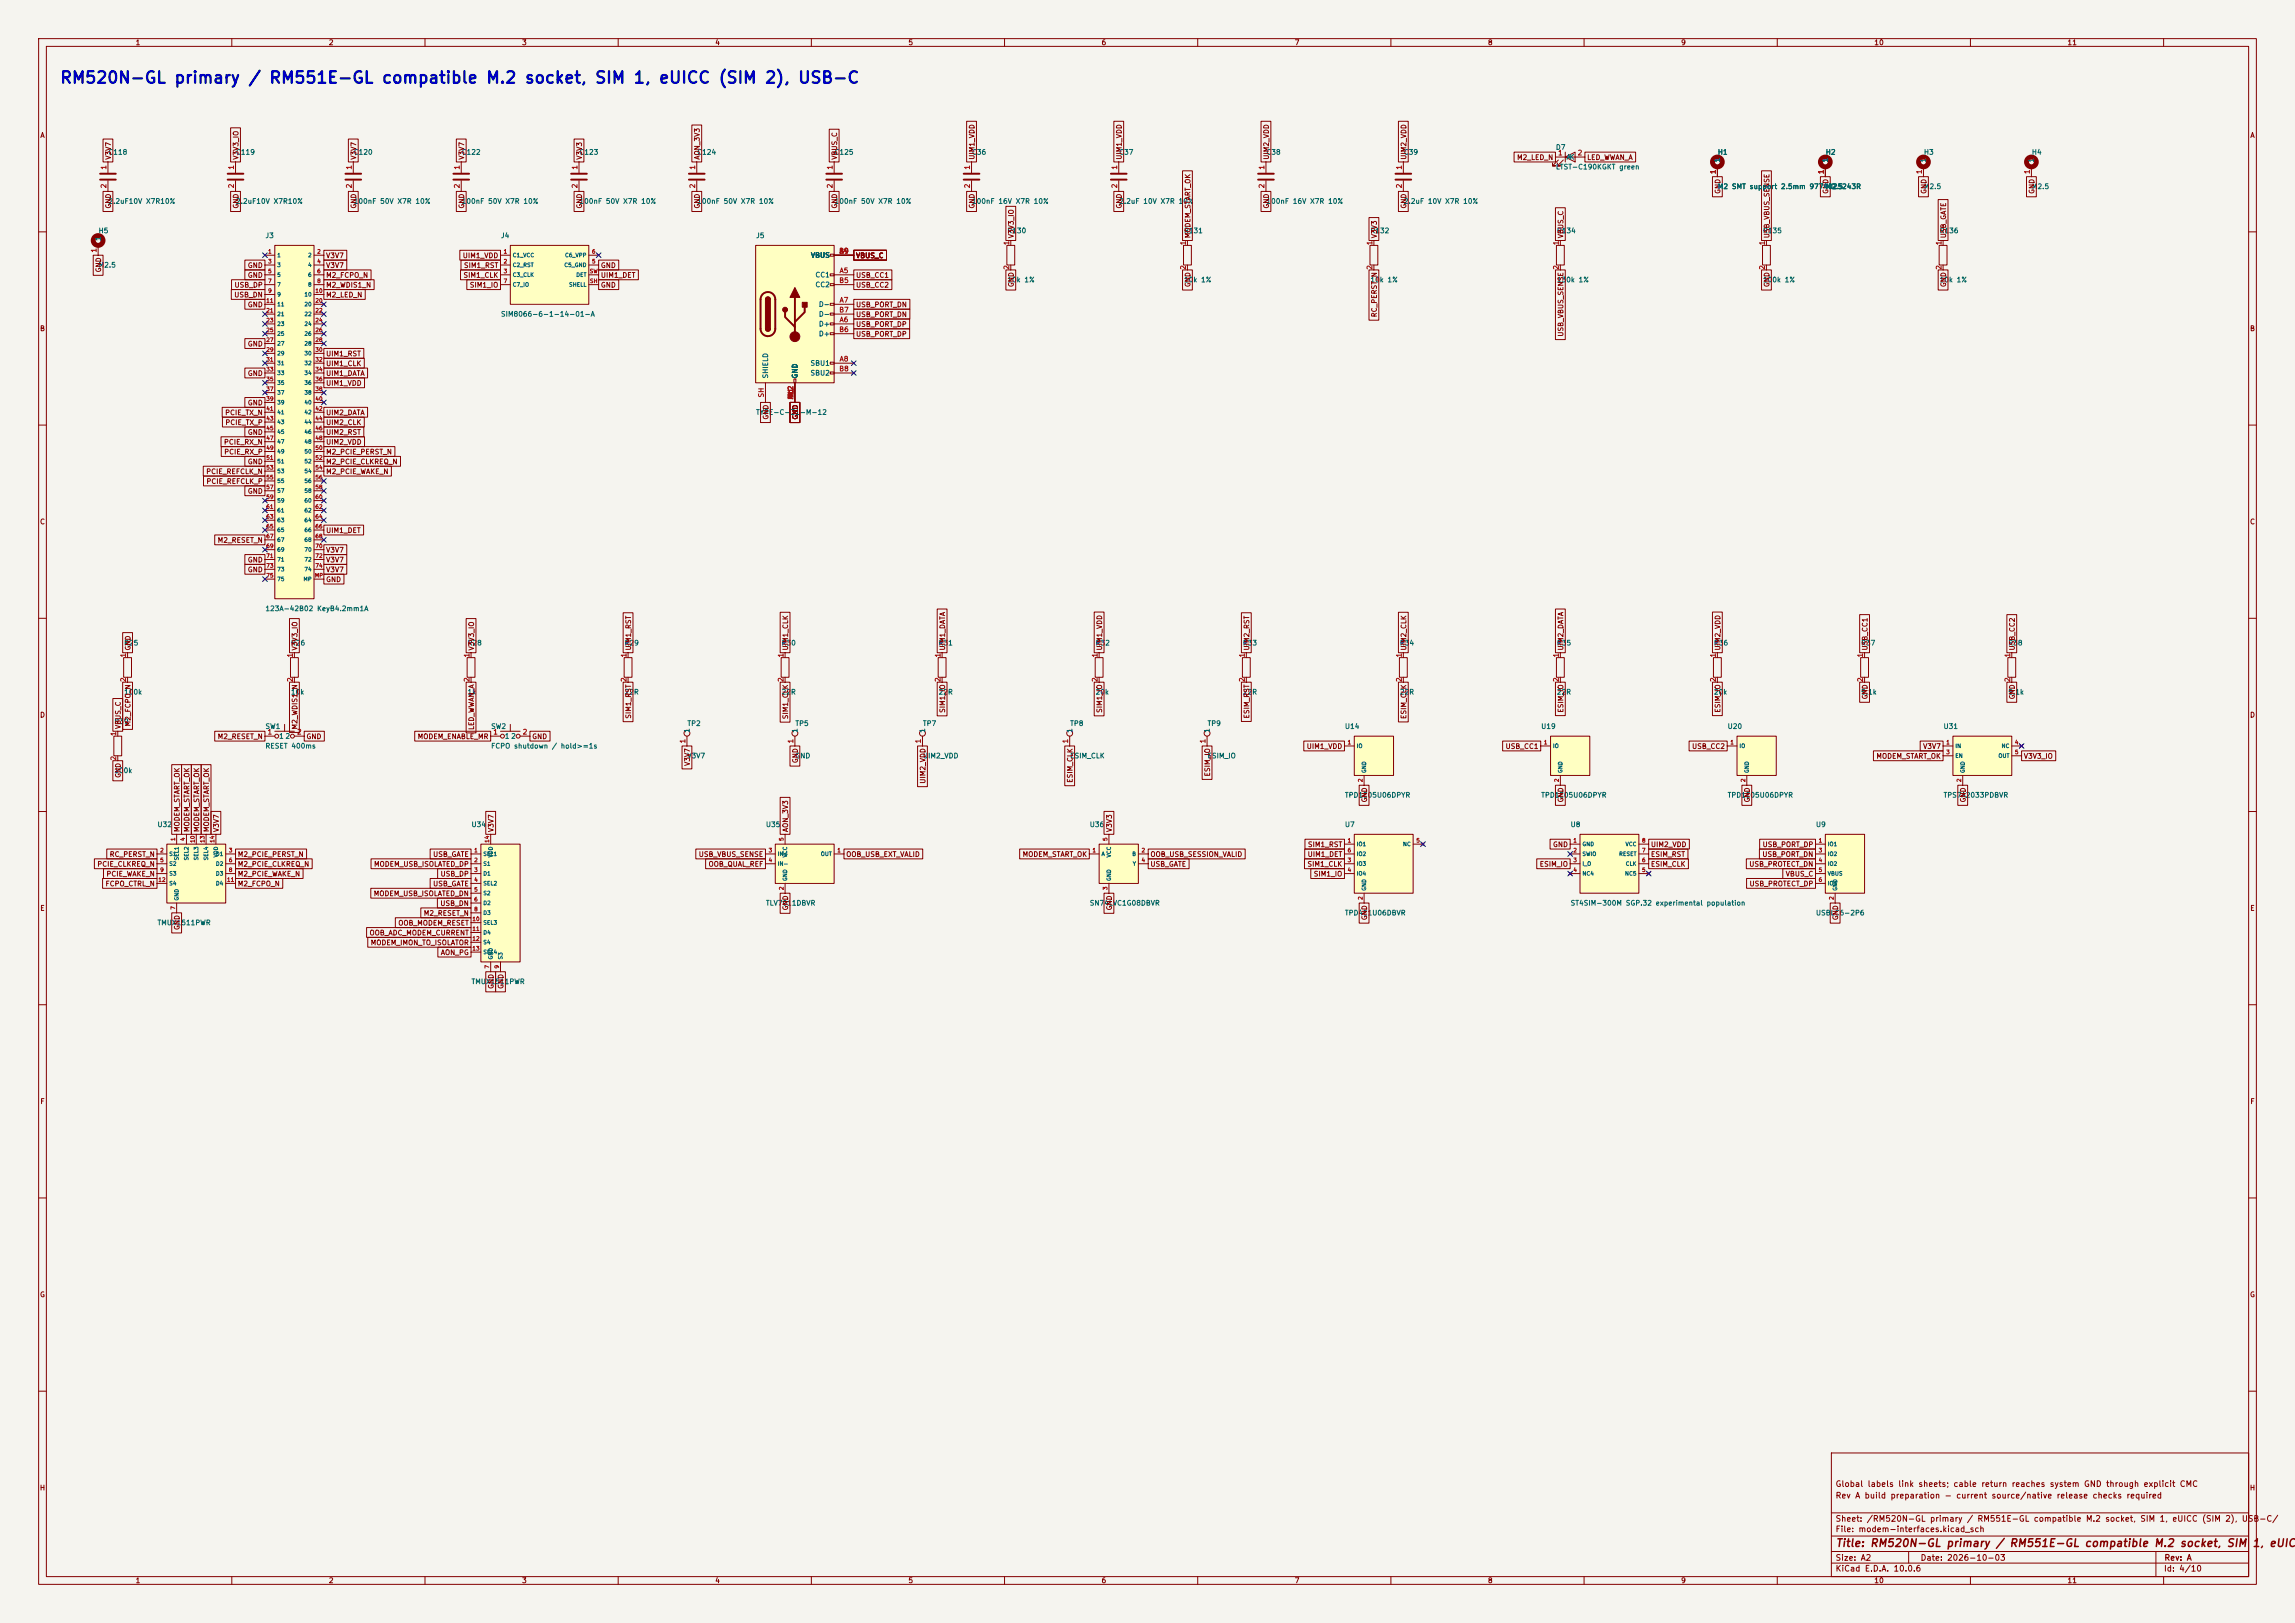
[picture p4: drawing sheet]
<svg xmlns="http://www.w3.org/2000/svg" width="594mm" height="420mm" viewBox="0 0 594 420" stroke-linecap="round" stroke-linejoin="round" font-family="sans-serif">
<defs><g id="words">
<text font-size="3" fill="#0000c2" x="15.3" y="22.3">RM520N-GL primary / RM551E-GL compatible M.2 socket, SIM 1, eUICC (SIM 2), USB-C</text>
<g font-size="2" fill="#840000">
<text x="475" y="400.8">Title: RM520N-GL primary / RM551E-GL compatible M.2 socket, SIM</text>
<text x="582.8" y="400.8">1, eUICC</text>
</g>
<g font-size="1.5" fill="#840000">
<text x="475" y="388.1">Rev A build preparation - current source/native release checks required</text>
<text x="475" y="385.1">Global labels link sheets; cable return reaches system GND through explicit CMC</text>
<text x="475" y="394.1">Sheet: /RM520N-GL primary / RM551E-GL compatible M.2 socket, SIM 1, eUICC (SIM 2), USB-C/</text>
<text x="475" y="396.8">File: modem-interfaces.kicad_sch</text>
<text x="475" y="407">KiCad E.D.A. 10.0.6</text>
<text x="475" y="404.2">Size: A2</text>
<text x="497" y="404.2">Date: 2026-10-03</text>
<text x="560" y="407">Id: 4/10</text>
<text x="560.1" y="404.2">Rev: A</text>
</g>
<g font-size="1.3" fill="#840000">
<text x="35" y="12">1</text>
<text x="85" y="12">2</text>
<text x="135" y="12">3</text>
<text x="185" y="12">4</text>
<text x="235" y="12">5</text>
<text x="285" y="12">6</text>
<text x="335" y="12">7</text>
<text x="385" y="12">8</text>
<text x="435" y="12">9</text>
<text x="485" y="12">10</text>
<text x="535" y="12">11</text>
<text x="10.3" y="36">A</text>
<text x="582.3" y="36">A</text>
<text x="29" y="41.5" transform="rotate(-90 29 41.5)">V3V7</text>
<text x="62" y="41.5" transform="rotate(-90 62 41.5)">V3V3_IO</text>
<text x="92.5" y="41.5" transform="rotate(-90 92.5 41.5)">V3V7</text>
<text x="120.4" y="41.5" transform="rotate(-90 120.4 41.5)">V3V7</text>
<text x="150.9" y="41.5" transform="rotate(-90 150.9 41.5)">V3V3</text>
<text x="181.4" y="41.5" transform="rotate(-90 181.4 41.5)">AON_3V3</text>
<text x="217" y="41.5" transform="rotate(-90 217 41.5)">VBUS_C</text>
<text x="252.5" y="41.5" transform="rotate(-90 252.5 41.5)">UIM1_VDD</text>
<text x="290.6" y="41.5" transform="rotate(-90 290.6 41.5)">UIM1_VDD</text>
<text x="328.7" y="41.5" transform="rotate(-90 328.7 41.5)">UIM2_VDD</text>
<text x="364.3" y="41.5" transform="rotate(-90 364.3 41.5)">UIM2_VDD</text>
<text x="392.5" y="41.7">M2_LED_N</text>
<text x="410.7" y="41.7">LED_WWAN_A</text>
<text x="445.6" y="50.3" transform="rotate(-90 445.6 50.3)">GND</text>
<text x="473.5" y="50.3" transform="rotate(-90 473.5 50.3)">GND</text>
<text x="498.9" y="50.3" transform="rotate(-90 498.9 50.3)">GND</text>
<text x="526.8" y="50.3" transform="rotate(-90 526.8 50.3)">GND</text>
<text x="29" y="54.1" transform="rotate(-90 29 54.1)">GND</text>
<text x="62" y="54.1" transform="rotate(-90 62 54.1)">GND</text>
<text x="92.5" y="54.1" transform="rotate(-90 92.5 54.1)">GND</text>
<text x="120.4" y="54.1" transform="rotate(-90 120.4 54.1)">GND</text>
<text x="150.9" y="54.1" transform="rotate(-90 150.9 54.1)">GND</text>
<text x="181.4" y="54.1" transform="rotate(-90 181.4 54.1)">GND</text>
<text x="217" y="54.1" transform="rotate(-90 217 54.1)">GND</text>
<text x="252.5" y="54.1" transform="rotate(-90 252.5 54.1)">GND</text>
<text x="290.6" y="54.1" transform="rotate(-90 290.6 54.1)">GND</text>
<text x="328.7" y="54.1" transform="rotate(-90 328.7 54.1)">GND</text>
<text x="364.3" y="54.1" transform="rotate(-90 364.3 54.1)">GND</text>
<text x="262.7" y="61.8" transform="rotate(-90 262.7 61.8)">V3V3_IO</text>
<text x="308.4" y="61.8" transform="rotate(-90 308.4 61.8)">MODEM_START_OK</text>
<text x="356.7" y="61.8" transform="rotate(-90 356.7 61.8)">V3V3</text>
<text x="404.9" y="61.8" transform="rotate(-90 404.9 61.8)">VBUS_C</text>
<text x="458.3" y="61.8" transform="rotate(-90 458.3 61.8)">USB_VBUS_SENSE</text>
<text x="504" y="61.8" transform="rotate(-90 504 61.8)">USB_GATE</text>
<text x="26.5" y="70.6" transform="rotate(-90 26.5 70.6)">GND</text>
<text x="64" y="69.6">GND</text>
<text x="84.3" y="67.1">V3V7</text>
<text x="84.3" y="69.6">V3V7</text>
<text x="119.6" y="67.1">UIM1_VDD</text>
<text x="119.9" y="69.6">SIM1_RST</text>
<text x="155.4" y="69.6">GND</text>
<text x="221.4" y="67.1">VBUS_C</text>
<text x="60.5" y="77.3">USB_DN</text>
<text x="60.6" y="74.7">USB_DP</text>
<text x="64" y="72.2">GND</text>
<text x="84.3" y="72.2">M2_FCPO_N</text>
<text x="84.3" y="74.7">M2_WDIS1_N</text>
<text x="84.3" y="77.3">M2_LED_N</text>
<text x="119.8" y="72.2">SIM1_CLK</text>
<text x="121.5" y="74.7">SIM1_IO</text>
<text x="155.4" y="72.2">UIM1_DET</text>
<text x="155.4" y="74.7">GND</text>
<text x="221.4" y="72.2">USB_CC1</text>
<text x="221.4" y="74.7">USB_CC2</text>
<text x="262.7" y="74.4" transform="rotate(-90 262.7 74.4)">GND</text>
<text x="308.4" y="74.4" transform="rotate(-90 308.4 74.4)">GND</text>
<text x="458.3" y="74.4" transform="rotate(-90 458.3 74.4)">GND</text>
<text x="504" y="74.4" transform="rotate(-90 504 74.4)">GND</text>
<text x="64" y="79.8">GND</text>
<text x="221.4" y="82.3">USB_PORT_DN</text>
<text x="221.4" y="79.8">USB_PORT_DN</text>
<text x="356.7" y="82.2" transform="rotate(-90 356.7 82.2)">RC_PERST_N</text>
<text x="10.2" y="86">B</text>
<text x="64" y="90">GND</text>
<text x="221.4" y="87.4">USB_PORT_DP</text>
<text x="221.4" y="84.9">USB_PORT_DP</text>
<text x="404.9" y="87.2" transform="rotate(-90 404.9 87.2)">USB_VBUS_SENSE</text>
<text x="582.2" y="86">B</text>
<text x="84.3" y="95">UIM1_CLK</text>
<text x="84.3" y="92.5">UIM1_RST</text>
<text x="64" y="97.6">GND</text>
<text x="84.3" y="100.1">UIM1_VDD</text>
<text x="84.3" y="97.6">UIM1_DATA</text>
<text x="58.1" y="107.7">PCIE_TX_N</text>
<text x="64" y="105.2">GND</text>
<text x="84.3" y="107.7">UIM2_DATA</text>
<text x="58.2" y="110.3">PCIE_TX_P</text>
<text x="64" y="112.8">GND</text>
<text x="84.3" y="112.8">UIM2_RST</text>
<text x="84.3" y="110.3">UIM2_CLK</text>
<text x="199.2" y="108.7" transform="rotate(-90 199.2 108.7)">GND</text>
<text x="206.8" y="108.7" transform="rotate(-90 206.8 108.7)">GND</text>
<text x="57.8" y="115.4">PCIE_RX_N</text>
<text x="57.9" y="117.9">PCIE_RX_P</text>
<text x="84.3" y="115.4">UIM2_VDD</text>
<text x="84.3" y="117.9">M2_PCIE_PERST_N</text>
<text x="53.2" y="123">PCIE_REFCLK_N</text>
<text x="53.3" y="125.5">PCIE_REFCLK_P</text>
<text x="64" y="120.4">GND</text>
<text x="84.3" y="120.4">M2_PCIE_CLKREQ_N</text>
<text x="84.3" y="123">M2_PCIE_WAKE_N</text>
<text x="64" y="128.1">GND</text>
<text x="10.2" y="136">C</text>
<text x="582.2" y="136">C</text>
<text x="56.2" y="140.8">M2_RESET_N</text>
<text x="84.3" y="143.3">V3V7</text>
<text x="84.3" y="138.2">UIM1_DET</text>
<text x="64" y="145.8">GND</text>
<text x="64" y="148.4">GND</text>
<text x="84.3" y="145.8">V3V7</text>
<text x="84.3" y="148.4">V3V7</text>
<text x="84.3" y="150.9">GND</text>
<text x="34.1" y="168.5" transform="rotate(-90 34.1 168.5)">GND</text>
<text x="77.3" y="168.5" transform="rotate(-90 77.3 168.5)">V3V3_IO</text>
<text x="123" y="168.5" transform="rotate(-90 123 168.5)">V3V3_IO</text>
<text x="163.6" y="168.5" transform="rotate(-90 163.6 168.5)">UIM1_RST</text>
<text x="204.3" y="168.5" transform="rotate(-90 204.3 168.5)">UIM1_CLK</text>
<text x="244.9" y="168.5" transform="rotate(-90 244.9 168.5)">UIM1_DATA</text>
<text x="285.5" y="168.5" transform="rotate(-90 285.5 168.5)">UIM1_VDD</text>
<text x="323.6" y="168.5" transform="rotate(-90 323.6 168.5)">UIM2_RST</text>
<text x="364.3" y="168.5" transform="rotate(-90 364.3 168.5)">UIM2_CLK</text>
<text x="404.9" y="168.5" transform="rotate(-90 404.9 168.5)">UIM2_DATA</text>
<text x="445.6" y="168.5" transform="rotate(-90 445.6 168.5)">UIM2_VDD</text>
<text x="483.7" y="168.5" transform="rotate(-90 483.7 168.5)">USB_CC1</text>
<text x="521.8" y="168.5" transform="rotate(-90 521.8 168.5)">USB_CC2</text>
<text x="10.2" y="186">D</text>
<text x="244.9" y="184.6" transform="rotate(-90 244.9 184.6)">SIM1_IO</text>
<text x="285.5" y="184.6" transform="rotate(-90 285.5 184.6)">SIM1_IO</text>
<text x="404.9" y="184.6" transform="rotate(-90 404.9 184.6)">ESIM_IO</text>
<text x="445.6" y="184.6" transform="rotate(-90 445.6 184.6)">ESIM_IO</text>
<text x="483.7" y="181.1" transform="rotate(-90 483.7 181.1)">GND</text>
<text x="521.8" y="181.1" transform="rotate(-90 521.8 181.1)">GND</text>
<text x="582.2" y="186">D</text>
<text x="31.5" y="188.8" transform="rotate(-90 31.5 188.8)">VBUS_C</text>
<text x="34.1" y="188.1" transform="rotate(-90 34.1 188.1)">M2_FCPO_N</text>
<text x="56.2" y="191.6">M2_RESET_N</text>
<text x="77.3" y="188.9" transform="rotate(-90 77.3 188.9)">M2_WDIS1_N</text>
<text x="79.2" y="191.6">GND</text>
<text x="108" y="191.6">MODEM_ENABLE_MR</text>
<text x="123" y="189" transform="rotate(-90 123 189)">LED_WWAN_A</text>
<text x="137.6" y="191.6">GND</text>
<text x="163.6" y="186.1" transform="rotate(-90 163.6 186.1)">SIM1_RST</text>
<text x="204.3" y="186.2" transform="rotate(-90 204.3 186.2)">SIM1_CLK</text>
<text x="323.6" y="186.1" transform="rotate(-90 323.6 186.1)">ESIM_RST</text>
<text x="364.3" y="186.2" transform="rotate(-90 364.3 186.2)">ESIM_CLK</text>
<text x="206.8" y="197.6" transform="rotate(-90 206.8 197.6)">GND</text>
<text x="338.1" y="194.1">UIM1_VDD</text>
<text x="389.5" y="194.1">USB_CC1</text>
<text x="437.8" y="194.1">USB_CC2</text>
<text x="485.5" y="196.6">MODEM_START_OK</text>
<text x="497.6" y="194.1">V3V7</text>
<text x="523.7" y="196.6">V3V3_IO</text>
<text x="31.5" y="201.4" transform="rotate(-90 31.5 201.4)">GND</text>
<text x="178.9" y="198.3" transform="rotate(-90 178.9 198.3)">V3V7</text>
<text x="239.8" y="202.9" transform="rotate(-90 239.8 202.9)">UIM2_VDD</text>
<text x="277.9" y="202.7" transform="rotate(-90 277.9 202.7)">ESIM_CLK</text>
<text x="313.5" y="201.1" transform="rotate(-90 313.5 201.1)">ESIM_IO</text>
<text x="354.1" y="207.8" transform="rotate(-90 354.1 207.8)">GND</text>
<text x="404.9" y="207.8" transform="rotate(-90 404.9 207.8)">GND</text>
<text x="453.2" y="207.8" transform="rotate(-90 453.2 207.8)">GND</text>
<text x="509.1" y="207.8" transform="rotate(-90 509.1 207.8)">GND</text>
<text x="46.8" y="215.5" transform="rotate(-90 46.8 215.5)">MODEM_START_OK</text>
<text x="49.3" y="215.5" transform="rotate(-90 49.3 215.5)">MODEM_START_OK</text>
<text x="51.9" y="215.5" transform="rotate(-90 51.9 215.5)">MODEM_START_OK</text>
<text x="54.4" y="215.5" transform="rotate(-90 54.4 215.5)">MODEM_START_OK</text>
<text x="56.9" y="215.5" transform="rotate(-90 56.9 215.5)">V3V7</text>
<text x="128.1" y="215.5" transform="rotate(-90 128.1 215.5)">V3V7</text>
<text x="204.3" y="215.5" transform="rotate(-90 204.3 215.5)">AON_3V3</text>
<text x="288.1" y="215.5" transform="rotate(-90 288.1 215.5)">V3V3</text>
<text x="338.4" y="219.5">SIM1_RST</text>
<text x="401.8" y="219.5">GND</text>
<text x="427.2" y="219.5">UIM2_VDD</text>
<text x="456.1" y="219.5">USB_PORT_DP</text>
<text x="25.1" y="224.6">PCIE_CLKREQ_N</text>
<text x="27.4" y="227.1">PCIE_WAKE_N</text>
<text x="28.3" y="222">RC_PERST_N</text>
<text x="61.4" y="227.1">M2_PCIE_WAKE_N</text>
<text x="61.4" y="224.6">M2_PCIE_CLKREQ_N</text>
<text x="61.4" y="222">M2_PCIE_PERST_N</text>
<text x="96.7" y="224.6">MODEM_USB_ISOLATED_DP</text>
<text x="112" y="222">USB_GATE</text>
<text x="113.9" y="227.1">USB_DP</text>
<text x="180.7" y="222">USB_VBUS_SENSE</text>
<text x="183.3" y="224.6">OOB_QUAL_REF</text>
<text x="218.9" y="222">OOB_USB_EXT_VALID</text>
<text x="264.5" y="222">MODEM_START_OK</text>
<text x="297.6" y="224.6">USB_GATE</text>
<text x="297.6" y="222">OOB_USB_SESSION_VALID</text>
<text x="338.3" y="224.6">SIM1_CLK</text>
<text x="338.3" y="222">UIM1_DET</text>
<text x="339.9" y="227.1">SIM1_IO</text>
<text x="398.4" y="224.6">ESIM_IO</text>
<text x="427.2" y="222">ESIM_RST</text>
<text x="427.2" y="224.6">ESIM_CLK</text>
<text x="452.6" y="224.6">USB_PROTECT_DN</text>
<text x="456" y="222">USB_PORT_DN</text>
<text x="462.1" y="227.1">VBUS_C</text>
<text x="27.2" y="229.7">FCPO_CTRL_N</text>
<text x="61.4" y="229.7">M2_FCPO_N</text>
<text x="96.6" y="232.2">MODEM_USB_ISOLATED_DN</text>
<text x="112" y="229.7">USB_GATE</text>
<text x="452.7" y="229.7">USB_PROTECT_DP</text>
<text x="10.3" y="236">E</text>
<text x="103" y="239.8">OOB_MODEM_RESET</text>
<text x="109.5" y="237.3">M2_RESET_N</text>
<text x="113.8" y="234.7">USB_DN</text>
<text x="204.3" y="235.7" transform="rotate(-90 204.3 235.7)">GND</text>
<text x="288.1" y="235.7" transform="rotate(-90 288.1 235.7)">GND</text>
<text x="354.1" y="238.3" transform="rotate(-90 354.1 238.3)">GND</text>
<text x="476" y="238.3" transform="rotate(-90 476 238.3)">GND</text>
<text x="582.3" y="236">E</text>
<text x="46.8" y="240.8" transform="rotate(-90 46.8 240.8)">GND</text>
<text x="95.5" y="242.4">OOB_ADC_MODEM_CURRENT</text>
<text x="95.8" y="244.9">MODEM_IMON_TO_ISOLATOR</text>
<text x="114" y="247.4">AON_PG</text>
<text x="128.1" y="256" transform="rotate(-90 128.1 256)">GND</text>
<text x="130.6" y="256" transform="rotate(-90 130.6 256)">GND</text>
<text x="10.3" y="286">F</text>
<text x="582.3" y="286">F</text>
<text x="10.2" y="336">G</text>
<text x="582.2" y="336">G</text>
<text x="10.2" y="386">H</text>
<text x="582.2" y="386">H</text>
<text x="35" y="410">1</text>
<text x="85" y="410">2</text>
<text x="135" y="410">3</text>
<text x="185" y="410">4</text>
<text x="235" y="410">5</text>
<text x="285" y="410">6</text>
<text x="335" y="410">7</text>
<text x="385" y="410">8</text>
<text x="435" y="410">9</text>
<text x="485" y="410">10</text>
<text x="535" y="410">11</text>
</g>
<g font-size="1.3" fill="#006464">
<text x="27.9" y="40.3">C118</text>
<text x="60.9" y="40.3">C119</text>
<text x="91.4" y="40.3">C120</text>
<text x="119.4" y="40.3">C122</text>
<text x="149.8" y="40.3">C123</text>
<text x="180.3" y="40.3">C124</text>
<text x="215.9" y="40.3">C125</text>
<text x="251.4" y="40.3">C36</text>
<text x="289.5" y="40.3">C37</text>
<text x="327.6" y="40.3">C38</text>
<text x="363.2" y="40.3">C39</text>
<text x="402.6" y="39.1">D7</text>
<text x="405.3" y="41.6">AK</text>
<text x="444.5" y="40.3">H1</text>
<text x="472.4" y="40.3">H2</text>
<text x="497.8" y="40.3">H3</text>
<text x="525.8" y="40.3">H4</text>
<text x="402.6" y="44.1">LTST-C190KGKT green</text>
<text x="445.5" y="42.2" transform="rotate(-90 445.5 42.2)">1</text>
<text x="473.4" y="42.2" transform="rotate(-90 473.4 42.2)">1</text>
<text x="498.8" y="42.2" transform="rotate(-90 498.8 42.2)">1</text>
<text x="526.7" y="42.2" transform="rotate(-90 526.7 42.2)">1</text>
<text x="27.9" y="53">2.2uF10V X7R10%</text>
<text x="60.9" y="53">2.2uF10V X7R10%</text>
<text x="91.4" y="53">100nF 50V X7R 10%</text>
<text x="119.4" y="53">100nF 50V X7R 10%</text>
<text x="149.8" y="53">100nF 50V X7R 10%</text>
<text x="180.3" y="53">100nF 50V X7R 10%</text>
<text x="215.9" y="53">100nF 50V X7R 10%</text>
<text x="251.4" y="53">100nF 16V X7R 10%</text>
<text x="289.5" y="53">2.2uF 10V X7R 10%</text>
<text x="327.6" y="53">100nF 16V X7R 10%</text>
<text x="363.2" y="53">2.2uF 10V X7R 10%</text>
<text x="444.5" y="49.2">M2 SMT support 2.5mm 9774025243R</text>
<text x="472.4" y="49.2">M2.5</text>
<text x="497.8" y="49.2">M2.5</text>
<text x="525.8" y="49.2">M2.5</text>
<text x="25.4" y="60.7">H5</text>
<text x="26.4" y="62.5" transform="rotate(-90 26.4 62.5)">1</text>
<text x="68.6" y="61.9">J3</text>
<text x="129.5" y="61.9">J4</text>
<text x="195.6" y="61.9">J5</text>
<text x="260.6" y="60.7">R130</text>
<text x="306.3" y="60.7">R131</text>
<text x="354.6" y="60.7">R132</text>
<text x="402.8" y="60.7">R134</text>
<text x="456.2" y="60.7">R135</text>
<text x="501.9" y="60.7">R136</text>
<text x="25.4" y="69.5">M2.5</text>
<text x="209.8" y="67">VBUS</text>
<text x="210.9" y="72.1">CC1</text>
<text x="210.9" y="74.6">CC2</text>
<text x="260.6" y="73.4">10k 1%</text>
<text x="306.3" y="73.4">10k 1%</text>
<text x="354.6" y="73.4">10k 1%</text>
<text x="402.8" y="73.4">130k 1%</text>
<text x="456.2" y="73.4">100k 1%</text>
<text x="501.9" y="73.4">10k 1%</text>
<text x="129.5" y="82.2">SIM8066-6-1-14-01-A</text>
<text x="211.8" y="79.7">D-</text>
<text x="211.8" y="82.2">D-</text>
<text x="211.8" y="84.8">D+</text>
<text x="211.8" y="87.3">D+</text>
<text x="209.6" y="94.9">SBU1</text>
<text x="199.1" y="98.1" transform="rotate(-90 199.1 98.1)">SHIELD</text>
<text x="206.7" y="98.1" transform="rotate(-90 206.7 98.1)">GND</text>
<text x="209.6" y="97.5">SBU2</text>
<text x="195.6" y="107.6">TYPE-C-31-M-12</text>
<text x="68.6" y="158.4">123A-42B02 KeyB4.2mm1A</text>
<text x="32" y="167.3">R25</text>
<text x="75.2" y="167.3">R26</text>
<text x="120.9" y="167.3">R28</text>
<text x="161.5" y="167.3">R29</text>
<text x="202.2" y="167.3">R30</text>
<text x="242.8" y="167.3">R31</text>
<text x="283.4" y="167.3">R32</text>
<text x="321.5" y="167.3">R33</text>
<text x="362.2" y="167.3">R34</text>
<text x="402.8" y="167.3">R35</text>
<text x="443.5" y="167.3">R36</text>
<text x="481.6" y="167.3">R37</text>
<text x="519.7" y="167.3">R38</text>
<text x="32" y="180">100k</text>
<text x="75.2" y="180">10k</text>
<text x="120.9" y="180">1k</text>
<text x="161.5" y="180">22R</text>
<text x="202.2" y="180">22R</text>
<text x="242.8" y="180">22R</text>
<text x="283.4" y="180">20k</text>
<text x="321.5" y="180">22R</text>
<text x="362.2" y="180">22R</text>
<text x="402.8" y="180">22R</text>
<text x="443.5" y="180">20k</text>
<text x="481.6" y="180">5.1k</text>
<text x="519.7" y="180">5.1k</text>
<text x="29.4" y="187.7">R39</text>
<text x="68.6" y="188.9">SW1</text>
<text x="72.1" y="191.5">1</text>
<text x="73.7" y="191.5">2</text>
<text x="127" y="188.9">SW2</text>
<text x="130.5" y="191.5">1</text>
<text x="132.2" y="191.5">2</text>
<text x="177.8" y="188.2">TP2</text>
<text x="178.8" y="189.8" transform="rotate(-90 178.8 189.8)">1</text>
<text x="205.7" y="188.2">TP5</text>
<text x="206.7" y="189.8" transform="rotate(-90 206.7 189.8)">1</text>
<text x="238.7" y="188.2">TP7</text>
<text x="239.7" y="189.8" transform="rotate(-90 239.7 189.8)">1</text>
<text x="276.8" y="188.2">TP8</text>
<text x="277.8" y="189.8" transform="rotate(-90 277.8 189.8)">1</text>
<text x="312.4" y="188.2">TP9</text>
<text x="313.4" y="189.8" transform="rotate(-90 313.4 189.8)">1</text>
<text x="348" y="188.9">U14</text>
<text x="398.8" y="188.9">U19</text>
<text x="447" y="188.9">U20</text>
<text x="502.9" y="188.9">U31</text>
<text x="68.6" y="194">RESET 400ms</text>
<text x="127" y="194">FCPO shutdown / hold&gt;=1s</text>
<text x="177.8" y="196.5">V3V7</text>
<text x="205.7" y="196.5">GND</text>
<text x="238.7" y="196.5">UIM2_VDD</text>
<text x="276.8" y="196.5">ESIM_CLK</text>
<text x="312.4" y="196.5">ESIM_IO</text>
<text x="29.4" y="200.4">100k</text>
<text x="348" y="206.7">TPD1E05U06DPYR</text>
<text x="398.8" y="206.7">TPD1E05U06DPYR</text>
<text x="447" y="206.7">TPD1E05U06DPYR</text>
<text x="502.9" y="206.7">TPS7A2033PDBVR</text>
<text x="40.6" y="214.3">U32</text>
<text x="121.9" y="214.3">U34</text>
<text x="198.1" y="214.3">U35</text>
<text x="281.9" y="214.3">U36</text>
<text x="348" y="214.3">U7</text>
<text x="406.4" y="214.3">U8</text>
<text x="469.9" y="214.3">U9</text>
<text x="40.6" y="239.7">TMUX1511PWR</text>
<text x="198.1" y="234.6">TLV7011DBVR</text>
<text x="281.9" y="234.6">SN74LVC1G08DBVR</text>
<text x="348" y="237.2">TPD4E1U06DBVR</text>
<text x="406.4" y="234.6">ST4SIM-300M SGP.32 experimental population</text>
<text x="469.9" y="237.2">USBLC6-2P6</text>
<text x="121.9" y="255">TMUX1511PWR</text>
</g>
<g font-size="1.3" fill="#a90000">
<text x="403.1" y="40.5">1</text>
<text x="408.2" y="40.5">2</text>
<text x="27.8" y="44" transform="rotate(-90 27.8 44)">1</text>
<text x="60.8" y="44" transform="rotate(-90 60.8 44)">1</text>
<text x="91.3" y="44" transform="rotate(-90 91.3 44)">1</text>
<text x="119.2" y="44" transform="rotate(-90 119.2 44)">1</text>
<text x="149.7" y="44" transform="rotate(-90 149.7 44)">1</text>
<text x="180.2" y="44" transform="rotate(-90 180.2 44)">1</text>
<text x="215.8" y="44" transform="rotate(-90 215.8 44)">1</text>
<text x="251.3" y="44" transform="rotate(-90 251.3 44)">1</text>
<text x="289.4" y="44" transform="rotate(-90 289.4 44)">1</text>
<text x="327.5" y="44" transform="rotate(-90 327.5 44)">1</text>
<text x="363.1" y="44" transform="rotate(-90 363.1 44)">1</text>
<text x="444.4" y="45.2" transform="rotate(-90 444.4 45.2)">1</text>
<text x="472.3" y="45.2" transform="rotate(-90 472.3 45.2)">1</text>
<text x="497.7" y="45.2" transform="rotate(-90 497.7 45.2)">1</text>
<text x="525.6" y="45.2" transform="rotate(-90 525.6 45.2)">1</text>
<text x="27.8" y="48.9" transform="rotate(-90 27.8 48.9)">2</text>
<text x="60.8" y="48.9" transform="rotate(-90 60.8 48.9)">2</text>
<text x="91.3" y="48.9" transform="rotate(-90 91.3 48.9)">2</text>
<text x="119.2" y="48.9" transform="rotate(-90 119.2 48.9)">2</text>
<text x="149.7" y="48.9" transform="rotate(-90 149.7 48.9)">2</text>
<text x="180.2" y="48.9" transform="rotate(-90 180.2 48.9)">2</text>
<text x="215.8" y="48.9" transform="rotate(-90 215.8 48.9)">2</text>
<text x="251.3" y="48.9" transform="rotate(-90 251.3 48.9)">2</text>
<text x="289.4" y="48.9" transform="rotate(-90 289.4 48.9)">2</text>
<text x="327.5" y="48.9" transform="rotate(-90 327.5 48.9)">2</text>
<text x="363.1" y="48.9" transform="rotate(-90 363.1 48.9)">2</text>
<text x="25.3" y="65.5" transform="rotate(-90 25.3 65.5)">1</text>
<text x="217.1" y="65.9">B4</text>
<text x="217.1" y="65.9">B9</text>
<text x="217.2" y="65.9">A4</text>
<text x="217.2" y="65.9">A9</text>
<text x="261.5" y="63.6" transform="rotate(-90 261.5 63.6)">1</text>
<text x="307.2" y="63.6" transform="rotate(-90 307.2 63.6)">1</text>
<text x="355.5" y="63.6" transform="rotate(-90 355.5 63.6)">1</text>
<text x="403.7" y="63.6" transform="rotate(-90 403.7 63.6)">1</text>
<text x="457.1" y="63.6" transform="rotate(-90 457.1 63.6)">1</text>
<text x="502.8" y="63.6" transform="rotate(-90 502.8 63.6)">1</text>
<text x="217.2" y="71">A5</text>
<text x="261.5" y="69.9" transform="rotate(-90 261.5 69.9)">2</text>
<text x="307.2" y="69.9" transform="rotate(-90 307.2 69.9)">2</text>
<text x="355.5" y="69.9" transform="rotate(-90 355.5 69.9)">2</text>
<text x="403.7" y="69.9" transform="rotate(-90 403.7 69.9)">2</text>
<text x="457.1" y="69.9" transform="rotate(-90 457.1 69.9)">2</text>
<text x="502.8" y="69.9" transform="rotate(-90 502.8 69.9)">2</text>
<text x="217.1" y="73.5">B5</text>
<text x="217.1" y="81.1">B7</text>
<text x="217.2" y="83.7">A6</text>
<text x="217.2" y="78.6">A7</text>
<text x="217.1" y="86.2">B6</text>
<text x="217.2" y="93.8">A8</text>
<text x="217.1" y="96.4">B8</text>
<text x="198" y="103" transform="rotate(-90 198 103)">SH</text>
<text x="205.6" y="103.6" transform="rotate(-90 205.6 103.6)">B12</text>
<text x="205.6" y="103.5" transform="rotate(-90 205.6 103.5)">A12</text>
<text x="205.6" y="103" transform="rotate(-90 205.6 103)">B1</text>
<text x="205.6" y="102.9" transform="rotate(-90 205.6 102.9)">A1</text>
<text x="32.9" y="170.3" transform="rotate(-90 32.9 170.3)">1</text>
<text x="76.1" y="170.3" transform="rotate(-90 76.1 170.3)">1</text>
<text x="121.8" y="170.3" transform="rotate(-90 121.8 170.3)">1</text>
<text x="162.4" y="170.3" transform="rotate(-90 162.4 170.3)">1</text>
<text x="203.1" y="170.3" transform="rotate(-90 203.1 170.3)">1</text>
<text x="243.7" y="170.3" transform="rotate(-90 243.7 170.3)">1</text>
<text x="284.3" y="170.3" transform="rotate(-90 284.3 170.3)">1</text>
<text x="322.4" y="170.3" transform="rotate(-90 322.4 170.3)">1</text>
<text x="363.1" y="170.3" transform="rotate(-90 363.1 170.3)">1</text>
<text x="403.7" y="170.3" transform="rotate(-90 403.7 170.3)">1</text>
<text x="444.4" y="170.3" transform="rotate(-90 444.4 170.3)">1</text>
<text x="482.5" y="170.3" transform="rotate(-90 482.5 170.3)">1</text>
<text x="520.6" y="170.3" transform="rotate(-90 520.6 170.3)">1</text>
<text x="32.9" y="176.6" transform="rotate(-90 32.9 176.6)">2</text>
<text x="76.1" y="176.6" transform="rotate(-90 76.1 176.6)">2</text>
<text x="121.8" y="176.6" transform="rotate(-90 121.8 176.6)">2</text>
<text x="162.4" y="176.6" transform="rotate(-90 162.4 176.6)">2</text>
<text x="203.1" y="176.6" transform="rotate(-90 203.1 176.6)">2</text>
<text x="243.7" y="176.6" transform="rotate(-90 243.7 176.6)">2</text>
<text x="284.3" y="176.6" transform="rotate(-90 284.3 176.6)">2</text>
<text x="322.4" y="176.6" transform="rotate(-90 322.4 176.6)">2</text>
<text x="363.1" y="176.6" transform="rotate(-90 363.1 176.6)">2</text>
<text x="403.7" y="176.6" transform="rotate(-90 403.7 176.6)">2</text>
<text x="444.4" y="176.6" transform="rotate(-90 444.4 176.6)">2</text>
<text x="482.5" y="176.6" transform="rotate(-90 482.5 176.6)">2</text>
<text x="520.6" y="176.6" transform="rotate(-90 520.6 176.6)">2</text>
<text x="30.3" y="190.6" transform="rotate(-90 30.3 190.6)">1</text>
<text x="69.1" y="190.4">1</text>
<text x="76.7" y="190.4">2</text>
<text x="127.5" y="190.4">1</text>
<text x="135.2" y="190.4">2</text>
<text x="30.3" y="196.9" transform="rotate(-90 30.3 196.9)">2</text>
<text x="177.7" y="192.5" transform="rotate(-90 177.7 192.5)">1</text>
<text x="205.6" y="192.5" transform="rotate(-90 205.6 192.5)">1</text>
<text x="238.6" y="192.5" transform="rotate(-90 238.6 192.5)">1</text>
<text x="276.7" y="192.5" transform="rotate(-90 276.7 192.5)">1</text>
<text x="312.3" y="192.5" transform="rotate(-90 312.3 192.5)">1</text>
</g>
<g font-size="1" fill="#a90000">
<text x="69.3" y="65.9">1</text>
<text x="82" y="65.9">2</text>
<text x="130.2" y="65.9">1</text>
<text x="153.1" y="65.9">6</text>
<text x="69.3" y="68.4">3</text>
<text x="69.3" y="70.9">5</text>
<text x="82" y="68.4">4</text>
<text x="82" y="70.9">6</text>
<text x="130.2" y="68.4">2</text>
<text x="130.2" y="70.9">3</text>
<text x="152.5" y="70.9">SW</text>
<text x="153.1" y="68.4">5</text>
<text x="69.3" y="73.5">7</text>
<text x="69.3" y="76">9</text>
<text x="81.5" y="76">10</text>
<text x="82" y="73.5">8</text>
<text x="130.2" y="73.5">7</text>
<text x="152.6" y="73.5">SH</text>
<text x="68.8" y="78.6">11</text>
<text x="68.8" y="81.1">21</text>
<text x="68.8" y="83.6">23</text>
<text x="81.5" y="78.6">20</text>
<text x="81.5" y="81.1">22</text>
<text x="81.5" y="83.6">24</text>
<text x="68.8" y="86.2">25</text>
<text x="68.8" y="88.7">27</text>
<text x="81.5" y="86.2">26</text>
<text x="81.5" y="88.7">28</text>
<text x="68.8" y="91.3">29</text>
<text x="68.8" y="93.8">31</text>
<text x="81.5" y="91.3">30</text>
<text x="81.5" y="93.8">32</text>
<text x="68.8" y="96.3">33</text>
<text x="68.8" y="98.9">35</text>
<text x="68.8" y="101.4">37</text>
<text x="81.5" y="96.3">34</text>
<text x="81.5" y="98.9">36</text>
<text x="81.5" y="101.4">38</text>
<text x="68.8" y="104">39</text>
<text x="68.8" y="106.5">41</text>
<text x="81.5" y="104">40</text>
<text x="81.5" y="106.5">42</text>
<text x="68.8" y="109">43</text>
<text x="68.8" y="111.6">45</text>
<text x="81.5" y="109">44</text>
<text x="81.5" y="111.6">46</text>
<text x="68.8" y="114.1">47</text>
<text x="68.8" y="116.7">49</text>
<text x="68.8" y="119.2">51</text>
<text x="81.5" y="114.1">48</text>
<text x="81.5" y="116.7">50</text>
<text x="81.5" y="119.2">52</text>
<text x="68.8" y="121.7">53</text>
<text x="68.8" y="124.3">55</text>
<text x="81.5" y="121.7">54</text>
<text x="81.5" y="124.3">56</text>
<text x="68.8" y="126.8">57</text>
<text x="68.8" y="129.4">59</text>
<text x="68.8" y="131.9">61</text>
<text x="81.5" y="126.8">58</text>
<text x="81.5" y="129.4">60</text>
<text x="81.5" y="131.9">62</text>
<text x="68.8" y="134.4">63</text>
<text x="68.8" y="137">65</text>
<text x="81.5" y="134.4">64</text>
<text x="81.5" y="137">66</text>
<text x="68.8" y="139.5">67</text>
<text x="68.8" y="142.1">69</text>
<text x="81.5" y="139.5">68</text>
<text x="81.5" y="142.1">70</text>
<text x="68.8" y="144.6">71</text>
<text x="68.8" y="147.1">73</text>
<text x="68.8" y="149.7">75</text>
<text x="81.4" y="149.7">MP</text>
<text x="81.5" y="144.6">72</text>
<text x="81.5" y="147.1">74</text>
<text x="348.7" y="192.9">1</text>
<text x="399.5" y="192.9">1</text>
<text x="447.7" y="192.9">1</text>
<text x="503.6" y="192.9">1</text>
<text x="503.6" y="195.4">3</text>
<text x="521.4" y="192.9">4</text>
<text x="521.4" y="195.4">5</text>
<text x="352.9" y="202.5" transform="rotate(-90 352.9 202.5)">2</text>
<text x="403.7" y="202.5" transform="rotate(-90 403.7 202.5)">2</text>
<text x="451.9" y="202.5" transform="rotate(-90 451.9 202.5)">2</text>
<text x="507.8" y="202.5" transform="rotate(-90 507.8 202.5)">2</text>
<text x="41.3" y="220.8">2</text>
<text x="45.5" y="217.7" transform="rotate(-90 45.5 217.7)">1</text>
<text x="48.1" y="217.7" transform="rotate(-90 48.1 217.7)">4</text>
<text x="50.6" y="218.2" transform="rotate(-90 50.6 218.2)">10</text>
<text x="53.2" y="218.2" transform="rotate(-90 53.2 218.2)">13</text>
<text x="55.7" y="218.2" transform="rotate(-90 55.7 218.2)">14</text>
<text x="59.1" y="220.8">3</text>
<text x="122.6" y="220.8">1</text>
<text x="126.8" y="218.2" transform="rotate(-90 126.8 218.2)">14</text>
<text x="198.8" y="220.8">3</text>
<text x="203" y="217.7" transform="rotate(-90 203 217.7)">5</text>
<text x="216.6" y="220.8">1</text>
<text x="282.6" y="220.8">1</text>
<text x="286.8" y="217.7" transform="rotate(-90 286.8 217.7)">5</text>
<text x="295.3" y="220.8">2</text>
<text x="348.7" y="218.3">1</text>
<text x="348.7" y="220.8">6</text>
<text x="366.5" y="218.3">5</text>
<text x="407.1" y="218.3">1</text>
<text x="407.1" y="220.8">2</text>
<text x="424.9" y="220.8">7</text>
<text x="424.9" y="218.3">8</text>
<text x="470.6" y="218.3">1</text>
<text x="470.6" y="220.8">3</text>
<text x="41.3" y="223.3">5</text>
<text x="41.3" y="225.9">9</text>
<text x="59.1" y="223.3">6</text>
<text x="59.1" y="225.9">8</text>
<text x="122.6" y="223.3">2</text>
<text x="122.6" y="225.9">3</text>
<text x="198.8" y="223.3">4</text>
<text x="295.3" y="223.3">4</text>
<text x="348.7" y="223.3">3</text>
<text x="348.7" y="225.9">4</text>
<text x="407.1" y="223.3">3</text>
<text x="407.1" y="225.9">4</text>
<text x="424.9" y="225.9">5</text>
<text x="424.9" y="223.3">6</text>
<text x="470.6" y="223.3">4</text>
<text x="470.6" y="225.9">5</text>
<text x="40.9" y="228.4">12</text>
<text x="58.6" y="228.4">11</text>
<text x="122.6" y="228.4">4</text>
<text x="122.6" y="231">5</text>
<text x="122.6" y="233.5">6</text>
<text x="203" y="230.4" transform="rotate(-90 203 230.4)">2</text>
<text x="286.8" y="230.4" transform="rotate(-90 286.8 230.4)">3</text>
<text x="352.9" y="233" transform="rotate(-90 352.9 233)">2</text>
<text x="470.6" y="228.4">6</text>
<text x="474.8" y="233" transform="rotate(-90 474.8 233)">2</text>
<text x="45.5" y="235.5" transform="rotate(-90 45.5 235.5)">7</text>
<text x="122.1" y="238.6">10</text>
<text x="122.6" y="236">8</text>
<text x="122.1" y="241.1">11</text>
<text x="122.1" y="243.7">12</text>
<text x="122.1" y="246.2">13</text>
<text x="126.8" y="250.8" transform="rotate(-90 126.8 250.8)">7</text>
<text x="129.4" y="250.8" transform="rotate(-90 129.4 250.8)">9</text>
</g>
<g font-size="1" fill="#006464">
<text x="71.6" y="66.8">1</text>
<text x="71.6" y="69.3">3</text>
<text x="71.6" y="71.9">5</text>
<text x="79.6" y="66.8">2</text>
<text x="79.6" y="69.3">4</text>
<text x="79.6" y="71.9">6</text>
<text x="132.6" y="66.8">C1_VCC</text>
<text x="132.6" y="69.3">C2_RST</text>
<text x="132.6" y="71.9">C3_CLK</text>
<text x="145.9" y="69.3">C5_GND</text>
<text x="146.1" y="66.8">C6_VPP</text>
<text x="149" y="71.9">DET</text>
<text x="71.6" y="74.4">7</text>
<text x="71.6" y="77">9</text>
<text x="78.7" y="77">10</text>
<text x="79.6" y="74.4">8</text>
<text x="132.6" y="74.4">C7_IO</text>
<text x="147.2" y="74.4">SHELL</text>
<text x="71.6" y="79.5">11</text>
<text x="71.6" y="82">21</text>
<text x="78.7" y="79.5">20</text>
<text x="78.7" y="82">22</text>
<text x="71.6" y="84.6">23</text>
<text x="71.6" y="87.1">25</text>
<text x="71.6" y="89.7">27</text>
<text x="78.7" y="84.6">24</text>
<text x="78.7" y="87.1">26</text>
<text x="78.7" y="89.7">28</text>
<text x="71.6" y="92.2">29</text>
<text x="71.6" y="94.7">31</text>
<text x="78.7" y="92.2">30</text>
<text x="78.7" y="94.7">32</text>
<text x="71.6" y="97.3">33</text>
<text x="71.6" y="99.8">35</text>
<text x="78.7" y="97.3">34</text>
<text x="78.7" y="99.8">36</text>
<text x="71.6" y="102.4">37</text>
<text x="71.6" y="104.9">39</text>
<text x="71.6" y="107.4">41</text>
<text x="78.7" y="102.4">38</text>
<text x="78.7" y="104.9">40</text>
<text x="78.7" y="107.4">42</text>
<text x="71.6" y="110">43</text>
<text x="71.6" y="112.5">45</text>
<text x="78.7" y="110">44</text>
<text x="78.7" y="112.5">46</text>
<text x="71.6" y="115.1">47</text>
<text x="71.6" y="117.6">49</text>
<text x="78.7" y="115.1">48</text>
<text x="78.7" y="117.6">50</text>
<text x="71.6" y="120.1">51</text>
<text x="71.6" y="122.7">53</text>
<text x="71.6" y="125.2">55</text>
<text x="78.7" y="120.1">52</text>
<text x="78.7" y="122.7">54</text>
<text x="78.7" y="125.2">56</text>
<text x="71.6" y="127.8">57</text>
<text x="71.6" y="130.3">59</text>
<text x="78.7" y="127.8">58</text>
<text x="78.7" y="130.3">60</text>
<text x="71.6" y="132.8">61</text>
<text x="71.6" y="135.4">63</text>
<text x="71.6" y="137.9">65</text>
<text x="78.7" y="132.8">62</text>
<text x="78.7" y="135.4">64</text>
<text x="78.7" y="137.9">66</text>
<text x="71.6" y="140.5">67</text>
<text x="71.6" y="143">69</text>
<text x="78.7" y="140.5">68</text>
<text x="78.7" y="143">70</text>
<text x="71.6" y="145.5">71</text>
<text x="71.6" y="148.1">73</text>
<text x="78.7" y="145.5">72</text>
<text x="78.7" y="148.1">74</text>
<text x="71.6" y="150.6">75</text>
<text x="78.4" y="150.6">MP</text>
<text x="351" y="193.8">IO</text>
<text x="401.8" y="193.8">IO</text>
<text x="450.1" y="193.8">IO</text>
<text x="506" y="193.8">IN</text>
<text x="506" y="196.3">EN</text>
<text x="517.1" y="196.3">OUT</text>
<text x="517.9" y="193.8">NC</text>
<text x="353.8" y="200.2" transform="rotate(-90 353.8 200.2)">GND</text>
<text x="404.6" y="200.2" transform="rotate(-90 404.6 200.2)">GND</text>
<text x="452.9" y="200.2" transform="rotate(-90 452.9 200.2)">GND</text>
<text x="508.8" y="200.2" transform="rotate(-90 508.8 200.2)">GND</text>
<text x="43.7" y="221.7">S1</text>
<text x="55.8" y="221.7">D1</text>
<text x="125" y="221.7">SEL1</text>
<text x="201.2" y="221.7">IN+</text>
<text x="212.3" y="221.7">OUT</text>
<text x="285" y="221.7">A</text>
<text x="292.9" y="221.7">B</text>
<text x="351" y="219.2">IO1</text>
<text x="351" y="221.7">IO2</text>
<text x="363" y="219.2">NC</text>
<text x="409.4" y="219.2">GND</text>
<text x="409.4" y="221.7">SWIO</text>
<text x="418.9" y="221.7">RESET</text>
<text x="420.6" y="219.2">VCC</text>
<text x="472.9" y="219.2">IO1</text>
<text x="472.9" y="221.7">IO2</text>
<text x="43.7" y="224.3">S2</text>
<text x="43.7" y="226.8">S3</text>
<text x="46.5" y="222.8" transform="rotate(-90 46.5 222.8)">SEL1</text>
<text x="49" y="222.8" transform="rotate(-90 49 222.8)">SEL2</text>
<text x="51.6" y="222.8" transform="rotate(-90 51.6 222.8)">SEL3</text>
<text x="54.1" y="222.8" transform="rotate(-90 54.1 222.8)">SEL4</text>
<text x="55.8" y="224.3">D2</text>
<text x="55.8" y="226.8">D3</text>
<text x="56.6" y="222" transform="rotate(-90 56.6 222)">VDD</text>
<text x="125" y="224.3">S1</text>
<text x="125" y="226.8">D1</text>
<text x="127.8" y="222" transform="rotate(-90 127.8 222)">VDD</text>
<text x="201.2" y="224.3">IN-</text>
<text x="204" y="222" transform="rotate(-90 204 222)">VCC</text>
<text x="287.8" y="222" transform="rotate(-90 287.8 222)">VCC</text>
<text x="293.1" y="224.3">Y</text>
<text x="351" y="224.3">IO3</text>
<text x="351" y="226.8">IO4</text>
<text x="409.4" y="224.3">I_O</text>
<text x="409.4" y="226.8">NC4</text>
<text x="420.5" y="226.8">NC5</text>
<text x="420.7" y="224.3">CLK</text>
<text x="472.9" y="224.3">IO2</text>
<text x="472.9" y="226.8">VBUS</text>
<text x="43.7" y="229.4">S4</text>
<text x="46.5" y="233.2" transform="rotate(-90 46.5 233.2)">GND</text>
<text x="55.8" y="229.4">D4</text>
<text x="125" y="229.4">SEL2</text>
<text x="125" y="231.9">S2</text>
<text x="204" y="228.1" transform="rotate(-90 204 228.1)">GND</text>
<text x="287.8" y="228.1" transform="rotate(-90 287.8 228.1)">GND</text>
<text x="353.8" y="230.6" transform="rotate(-90 353.8 230.6)">GND</text>
<text x="472.9" y="229.4">IO1</text>
<text x="475.7" y="230.6" transform="rotate(-90 475.7 230.6)">GND</text>
<text x="125" y="234.4">D2</text>
<text x="125" y="237">D3</text>
<text x="125" y="239.5">SEL3</text>
<text x="125" y="242.1">D4</text>
<text x="125" y="244.6">S4</text>
<text x="125" y="247.1">SEL4</text>
<text x="127.8" y="248.4" transform="rotate(-90 127.8 248.4)">GND</text>
<text x="130.3" y="248.4" transform="rotate(-90 130.3 248.4)">S3</text>
</g>
</g></defs>
<path d="M0 0h594v420h-594z" fill="#f5f4ef" stroke="#f5f4ef" stroke-width=".26"/>
<g fill="none" stroke="#840000" stroke-width=".26">
<path d="M10 10h574v400h-574zM12 12h570v396h-570zM60 10v2M110 10v2M160 10v2M210 10v2M260 10v2M310 10v2M360 10v2M410 10v2M460 10v2M510 10v2"/>
<path d="M560 10v2M10 60h2M582 60h2M10 110h2M582 110h2M10 160h2M582 160h2M68.6 190.5h2.5M71.1 189.2h5.1M73.7 187.5v1.7M76.2 190.5h2.5M238.8 190.5v2.5"/>
<path d="M10 210h2M582 210h2M10 260h2M582 260h2M10 310h2M582 310h2M10 360h2M474 376h108v32h-108zM582 360h2M474 397.5h108M474 391.5h108M60 408v2"/>
<path d="M110 408v2M160 408v2M210 408v2M260 408v2M310 408v2M360 408v2M410 408v2M460 408v2M474 404.5h108M474 401.5h108M494 401.5v3M510 408v2"/>
<path d="M558 401.5v6.5M560 408v2"/>
<circle cx="71.6" cy="190.5" r=".51"/>
<circle cx="75.7" cy="190.5" r=".51"/>
<circle cx="238.8" cy="189.7" r=".76"/>
</g>
<path d="M43.2 218.4h15.2v15.3h-15.2z" fill="#ffffc2"/>
<g fill="none" stroke="#840000" stroke-width=".26">
<path d="M32 170.2h2v5.1h-2zM33 168.9v1.3M33 175.3v1.2M75.2 170.2h2v5.1h-2zM76.2 168.9v1.3M76.2 175.3v1.2M43.2 218.4h15.2v15.3h-15.2zM45.7 215.9v2.5M48.3 215.9v2.5M50.8 215.9v2.5M53.3 215.9v2.5M55.9 215.9v2.5"/>
<path d="M40.6 221h2.6M40.6 223.5h2.6M40.6 226.1h2.6M40.6 228.6h2.6M45.7 233.7v2.5M58.4 221h2.6M58.4 223.5h2.6M58.4 226.1h2.6M58.4 228.6h2.6"/>
</g>
<path d="M195.6 63.5h20.3v35.6h-20.3z" fill="#ffffc2"/>
<g fill="none" stroke="#840000" stroke-width=".26">
<path d="M180.3 41.9v2.8M180.3 46.7v2.8M215.9 41.9v2.8M215.9 46.7v2.8M195.6 63.5h20.3v35.6h-20.3zM198.1 77.5l.2-.5 .5-.2 .4 .2 .2 .5M214.9 65.8h1v.5h-1zM214.9 70.9h1v.5h-1zM214.9 73.4h1v.5h-1zM214.9 78.5h1v.5h-1zM215.9 66h5.1M215.9 71.1h5.1"/>
<path d="M215.9 78.7h5.1M215.9 73.7h5.1M198.1 85.1l.2 .4 .5 .2 .4-.2 .2-.4M198.1 99.1v5M205.5 98h.5v1.1h-.5zM205.7 99.1v5M214.9 81h1v.5h-1zM214.9 83.6h1v.5h-1zM214.9 86.1h1v.5h-1zM214.9 93.7h1v.5h-1zM214.9 96.3h1v.5h-1zM215.9 83.8h5.1"/>
<path d="M215.9 94h5.1M215.9 86.4h5.1M215.9 81.3h5.1M215.9 96.5h5.1"/>
</g>
<path d="M178.3 45h4.1M178.3 46.5h4.1M213.9 45h4M213.9 46.5h4M197.4 76.1a1.9 1.9 0 0 1 2.1-.4 1.9 1.9 0 0 1 1.2 1.8v7.6a1.91 1.91 0 0 1-1.9 1.9 1.91 1.91 0 0 1-2-1.9l.1-7.8zM205.7 77v10.1M208.3 79.5v1.3l-2.6 2.5M203.2 80.8v1.2l2.5 2.6" fill="none" stroke="#840000" stroke-width=".51"/>
<g fill="#840000" stroke="#840000" stroke-width=".26">
<path d="M198.1 77.5h1.3v7.6h-1.3z"/>
<path d="M198.3 77l.7-.1 .4 .6h-1.3z"/>
<path d="M198.1 85.1h1.3l-.2 .4-.4 .2-.5-.2z"/>
<path d="M205.7 74.4l1.3 2.6h-2.5z"/>
<path d="M207.6 78.2h1.3v1.3h-1.3z"/>
<circle cx="203.2" cy="80.1" r=".63"/>
<circle cx="205.7" cy="87.1" r="1.27"/>
</g>
<path d="M132.1 63.5h20.3v15.2h-20.3z" fill="#ffffc2"/>
<g fill="none" stroke="#840000" stroke-width=".26">
<path d="M91.4 41.9v2.8M91.4 46.7v2.8M119.4 41.9v2.8M119.4 46.7v2.8M149.9 41.9v2.8M149.9 46.7v2.8M25.4 63.5v2.5M129.5 66h2.6M129.5 68.6h2.6M129.5 71.1h2.6M129.5 73.7h2.6M132.1 63.5h20.3v15.2h-20.3z"/>
<path d="M152.4 66h2.5M152.4 68.6h2.5M152.4 71.1h2.5M152.4 73.7h2.5M161.5 170.2h2.1v5.1h-2.1zM162.6 168.9v1.3M162.6 175.3v1.2M127 190.5h2.5M129.5 189.2h5.1M132.1 187.5v1.7M134.6 190.5h2.6M177.8 190.5v2.5"/>
<circle cx="130" cy="190.5" r=".51"/>
<circle cx="134.1" cy="190.5" r=".51"/>
<circle cx="177.8" cy="189.7" r=".76"/>
</g>
<path d="M89.4 45h4.1M89.4 46.5h4.1M117.3 45h4.1M117.3 46.5h4.1M147.8 45h4.1M147.8 46.5h4.1" fill="none" stroke="#840000" stroke-width=".51"/>
<circle cx="25.4" cy="62.2" r="1.27" fill="none" stroke="#840000" stroke-width="1.3"/>
<path d="M200.7 218.4h15.2v10.2h-15.2z" fill="#ffffc2"/>
<g fill="none" stroke="#840000" stroke-width=".26">
<path d="M202.2 170.2h2v5.1h-2zM203.2 168.9v1.3M203.2 175.3v1.2M205.7 190.5v2.5M200.7 218.4h15.2v10.2h-15.2zM203.2 215.9v2.5M198.1 221h2.6M198.1 223.5h2.6M203.2 228.6v2.5M215.9 221h2.5"/>
<circle cx="205.7" cy="189.7" r=".76"/>
</g>
<path d="M124.5 218.4h10.1v30.5h-10.1z" fill="#ffffc2"/>
<g fill="none" stroke="#840000" stroke-width=".26">
<path d="M120.9 170.2h2v5.1h-2zM121.9 168.9v1.3M121.9 175.3v1.2M124.5 218.4h10.1v30.5h-10.1zM127 215.9v2.5M121.9 221h2.6M121.9 223.5h2.6M121.9 226.1h2.6M121.9 228.6h2.6M121.9 231.1h2.6M121.9 233.7h2.6M121.9 236.2h2.6"/>
<path d="M121.9 238.8h2.6M121.9 241.3h2.6M121.9 243.8h2.6M121.9 246.4h2.6M127 248.9v2.6M129.5 248.9v2.6"/>
</g>
<path d="M71.1 63.5h10.2v91.4h-10.2z" fill="#ffffc2"/>
<g fill="none" stroke="#840000" stroke-width=".26">
<path d="M27.9 41.9v2.8M27.9 46.7v2.8M61 41.9v2.8M61 46.7v2.8M68.6 66h2.5M68.6 68.6h2.5M68.6 71.1h2.5M68.6 73.7h2.5M68.6 76.2h2.5M68.6 78.7h2.5M71.1 63.5h10.2v91.4h-10.2zM81.3 66h2.5"/>
<path d="M81.3 68.6h2.5M81.3 71.1h2.5M81.3 73.7h2.5M81.3 76.2h2.5M81.3 78.7h2.5M68.6 81.3h2.5M68.6 83.8h2.5M68.6 86.4h2.5M68.6 88.9h2.5M68.6 91.4h2.5M68.6 94h2.5M68.6 96.5h2.5"/>
<path d="M68.6 99.1h2.5M81.3 81.3h2.5M81.3 83.8h2.5M81.3 86.4h2.5M81.3 88.9h2.5M81.3 91.4h2.5M81.3 94h2.5M81.3 96.5h2.5M81.3 99.1h2.5M68.6 101.6h2.5M68.6 104.1h2.5M68.6 106.7h2.5"/>
<path d="M68.6 109.2h2.5M68.6 111.8h2.5M68.6 114.3h2.5M68.6 116.8h2.5M68.6 119.4h2.5M81.3 101.6h2.5M81.3 104.1h2.5M81.3 106.7h2.5M81.3 109.2h2.5M81.3 111.8h2.5M81.3 114.3h2.5M81.3 116.8h2.5"/>
<path d="M81.3 119.4h2.5M68.6 121.9h2.5M68.6 124.5h2.5M68.6 127h2.5M68.6 129.5h2.5M68.6 132.1h2.5M68.6 134.6h2.5M68.6 137.2h2.5M68.6 139.7h2.5M81.3 121.9h2.5M81.3 124.5h2.5M81.3 127h2.5"/>
<path d="M81.3 129.5h2.5M81.3 132.1h2.5M81.3 134.6h2.5M81.3 137.2h2.5M81.3 139.7h2.5M68.6 142.2h2.5M68.6 144.8h2.5M68.6 147.3h2.5M68.6 149.9h2.5M81.3 142.2h2.5M81.3 144.8h2.5M81.3 147.3h2.5"/>
<path d="M81.3 149.9h2.5M29.5 190.5h2v5.1h-2zM30.5 189.2v1.3M30.5 195.6v1.3"/>
</g>
<path d="M25.9 45h4.1M25.9 46.5h4.1M58.9 45h4.1M58.9 46.5h4.1" fill="none" stroke="#840000" stroke-width=".51"/>
<path d="M472.4 215.9h10.2v15.2h-10.2z" fill="#ffffc2"/>
<path d="M469.9 218.4h2.5M472.4 215.9h10.2v15.2h-10.2zM469.9 221h2.5M469.9 223.5h2.5M469.9 226.1h2.5M469.9 228.6h2.5M475 231.1v2.6" fill="none" stroke="#840000" stroke-width=".26"/>
<path d="M449.6 190.5h10.1v10.2h-10.1z" fill="#ffffc2"/>
<path d="M289.6 41.9v2.8M289.6 46.7v2.8M443.5 170.2h2v5.1h-2zM444.5 168.9v1.3M444.5 175.3v1.2M447 193h2.6M449.6 190.5h10.1v10.2h-10.1zM452.1 200.7v2.5" fill="none" stroke="#840000" stroke-width=".26"/>
<path d="M287.5 45h4.1M287.5 46.5h4.1" fill="none" stroke="#840000" stroke-width=".51"/>
<path d="M505.5 190.5h15.2v10.2h-15.2z" fill="#ffffc2"/>
<g fill="none" stroke="#840000" stroke-width=".26">
<path d="M481.6 170.2h2v5.1h-2zM482.6 168.9v1.3M482.6 175.3v1.2M519.7 170.2h2v5.1h-2zM520.7 168.9v1.3M520.7 175.3v1.2M502.9 193h2.6M502.9 195.6h2.6M505.5 190.5h15.2v10.2h-15.2zM520.7 193h2.5M520.7 195.6h2.5M522.9 192.7l.7 .7"/>
<path d="M523.6 192.7l-.7 .7M508 200.7v2.5"/>
</g>
<path d="M408.9 215.9h15.3v15.2h-15.3z" fill="#ffffc2"/>
<g fill="none" stroke="#840000" stroke-width=".26">
<path d="M251.5 41.9v2.8M251.5 46.7v2.8M327.7 41.9v2.8M327.7 46.7v2.8M363.2 41.9v2.8M363.2 46.7v2.8M260.6 63.5h2v5.1h-2zM261.6 62.2v1.3M261.6 68.6v1.3M306.3 63.5h2.1v5.1h-2.1zM307.3 62.2v1.3M307.3 68.6v1.3"/>
<path d="M354.6 63.5h2v5.1h-2zM355.6 62.2v1.3M355.6 68.6v1.3M402.8 170.2h2.1v5.1h-2.1zM403.9 168.9v1.3M403.9 175.3v1.2M406.4 218.4h2.5M408.9 215.9h15.3v15.2h-15.3zM424.2 218.4h2.5M406 225.7l.8 .7M406.4 221h2.5M406.4 223.5h2.5"/>
<path d="M406.4 226.1h2.5M406.8 225.7l-.8 .7M424.2 221h2.5M424.2 223.5h2.5M424.2 226.1h2.5M426.3 225.7l.8 .7M427.1 225.7l-.8 .7"/>
</g>
<path d="M249.4 45h4.1M249.4 46.5h4.1M325.6 45h4.1M325.6 46.5h4.1M361.2 45h4.1M361.2 46.5h4.1" fill="none" stroke="#840000" stroke-width=".51"/>
<path d="M401.3 190.5h10.2v10.2h-10.2z" fill="#ffffc2"/>
<path d="M472.4 43.2v2.5M456.2 63.5h2v5.1h-2zM457.2 62.2v1.3M457.2 68.6v1.3M398.8 193h2.5M401.3 190.5h10.2v10.2h-10.2zM403.9 200.7v2.5" fill="none" stroke="#840000" stroke-width=".26"/>
<circle cx="472.4" cy="41.9" r="1.27" fill="none" stroke="#840000" stroke-width="1.3"/>
<path d="M350.5 215.9h15.3v15.2h-15.3z" fill="#ffffc2"/>
<g fill="none" stroke="#840000" stroke-width=".26">
<path d="M405.1 39.4v2.5M402.6 40.6h7.6M403.4 41.4l-1.6 1.5h.8h-.8v-.7M404.6 41.4l-1.5 1.5h.8h-.8v-.7M405.1 40.6l2.6-1.2v2.5zM444.5 43.2v2.5M497.8 43.2v2.5M525.8 43.2v2.5M402.8 63.5h2.1v5.1h-2.1zM403.9 62.2v1.3M403.9 68.6v1.3M501.9 63.5h2v5.1h-2z"/>
<path d="M502.9 62.2v1.3M502.9 68.6v1.3M321.6 170.2h2v5.1h-2zM322.6 168.9v1.3M322.6 175.3v1.2M362.2 170.2h2v5.1h-2zM363.2 168.9v1.3M363.2 175.3v1.2M312.4 190.5v2.5M348 218.4h2.5M350.5 215.9h15.3v15.2h-15.3zM365.8 218.4h2.5"/>
<path d="M367.9 218.1l.8 .7M368.7 218.1l-.8 .7M348 223.5h2.5M348 226.1h2.5M348 221h2.5M353.1 231.1v2.6"/>
<circle cx="312.4" cy="189.7" r=".76"/>
</g>
<g fill="none" stroke="#840000" stroke-width="1.3">
<circle cx="444.5" cy="41.9" r="1.27"/>
<circle cx="497.8" cy="41.9" r="1.27"/>
<circle cx="525.8" cy="41.9" r="1.27"/>
</g>
<path d="M284.5 218.4h10.1v10.2h-10.1z" fill="#ffffc2"/>
<path d="M284.5 218.4h10.1v10.2h-10.1zM287 215.9v2.5M281.9 221h2.6M287 228.6v2.5M294.6 221h2.6M294.6 223.5h2.6" fill="none" stroke="#840000" stroke-width=".26"/>
<path d="M350.5 190.5h10.2v10.2h-10.2z" fill="#ffffc2"/>
<g fill="none" stroke="#840000" stroke-width=".26">
<path d="M26.7 36h2.5v5.9h-2.5zM59.7 33.1h2.5v8.8h-2.5zM90.2 36h2.5v5.9h-2.5zM118.1 36h2.6v5.9h-2.6zM148.6 36h2.5v5.9h-2.5zM179.1 32.4h2.5v9.5h-2.5zM214.6 33.4h2.6v8.5h-2.6zM250.2 31.4h2.5v10.5h-2.5zM288.3 31.4h2.5v10.5h-2.5zM326.4 31.4h2.5v10.5h-2.5zM361.9 31.4h2.6v10.5h-2.6zM391.9 39.4h10.7v2.5h-10.7z"/>
<path d="M410.2 39.4h13.1v2.5h-13.1zM26.7 49.5h2.5v5.2h-2.5zM59.7 49.5h2.5v5.2h-2.5zM90.2 49.5h2.5v5.2h-2.5zM118.1 49.5h2.6v5.2h-2.6zM148.6 49.5h2.5v5.2h-2.5zM179.1 49.5h2.5v5.2h-2.5zM214.6 49.5h2.6v5.2h-2.6zM250.2 49.5h2.5v5.2h-2.5zM260.3 53.4h2.6v8.8h-2.6zM288.3 49.5h2.5v5.2h-2.5zM306.1 44.2h2.5v18h-2.5z"/>
<path d="M326.4 49.5h2.5v5.2h-2.5zM354.3 56.3h2.6v5.9h-2.6zM361.9 49.5h2.6v5.2h-2.6zM402.6 53.8h2.5v8.4h-2.5zM443.2 45.7h2.6v5.2h-2.6zM444.5 43.2v2.5M455.9 44.2h2.6v18h-2.6zM471.2 45.7h2.5v5.2h-2.5zM472.4 43.2v2.5M496.6 45.7h2.5v5.2h-2.5zM501.6 51.6h2.6v10.6h-2.6zM524.5 45.7h2.6v5.2h-2.6z"/>
<path d="M24.1 66h2.6v5.2h-2.6zM59.9 74.9h8.7v2.6h-8.7zM59.9 72.4h8.7v2.5h-8.7zM63.4 77.5h5.2v2.5h-5.2zM63.4 67.3h5.2v2.6h-5.2zM63.4 69.8h5.2v2.6h-5.2zM83.8 64.8h6v2.5h-6zM83.8 67.3h6v2.6h-6zM83.8 69.8h12.2v2.6h-12.2zM83.8 72.4h13v2.5h-13zM83.8 74.9h10.7v2.6h-10.7zM119 64.8h10.5v2.5h-10.5z"/>
<path d="M119.2 69.8h10.3v2.6h-10.3zM119.3 67.3h10.2v2.6h-10.2zM120.8 72.4h8.7v2.5h-8.7zM154.9 67.3h5.2v2.6h-5.2zM154.9 69.8h10.3v2.6h-10.3zM154.9 72.4h5.2v2.5h-5.2zM221 69.8h9.8v2.6h-9.8zM221 64.8h8.5v2.5h-8.5zM221 72.4h9.8v2.5h-9.8zM221 77.5h14.5v2.5h-14.5zM260.3 69.9h2.6v5.2h-2.6zM306.1 69.9h2.5v5.2h-2.5z"/>
<path d="M354.3 69.9h2.6v13h-2.6zM402.6 69.9h2.5v18h-2.5zM455.9 69.9h2.6v5.2h-2.6zM501.6 69.9h2.6v5.2h-2.6zM63.4 87.6h5.2v2.6h-5.2zM63.4 95.2h5.2v2.6h-5.2zM83.8 97.8h10.5v2.5h-10.5zM83.8 95.2h11.3v2.6h-11.3zM83.8 92.7h10.5v2.6h-10.5zM83.8 90.2h10.4v2.5h-10.4zM221 80h14.5v2.6h-14.5zM221 85.1h14.4v2.5h-14.4z"/>
<path d="M221 82.5h14.4v2.6h-14.4zM57.2 113h11.4v2.6h-11.4zM57.3 115.6h11.3v2.5h-11.3zM57.5 105.4h11.1v2.6h-11.1zM57.6 107.9h11v2.6h-11zM63.4 102.9h5.2v2.5h-5.2zM63.4 110.5h5.2v2.5h-5.2zM63.4 118.1h5.2v2.6h-5.2zM83.8 105.4h11.3v2.6h-11.3zM83.8 110.5h10.4v2.5h-10.4zM83.8 113h10.5v2.6h-10.5zM83.8 115.6h18.4v2.5h-18.4z"/>
<path d="M83.8 118.1h19.9v2.6h-19.9zM83.8 107.9h10.5v2.6h-10.5zM196.8 104.1h2.6v5.2h-2.6zM204.5 104.1h2.5v5.2h-2.5zM52.6 120.6h16v2.6h-16zM52.7 123.2h15.9v2.5h-15.9zM55.6 138.4h13v2.6h-13zM63.4 125.7h5.2v2.6h-5.2zM83.8 135.9h10.3v2.5h-10.3zM83.8 120.6h17.5v2.6h-17.5zM63.4 143.5h5.2v2.6h-5.2zM63.4 146h5.2v2.6h-5.2z"/>
<path d="M83.8 141h6v2.5h-6zM83.8 143.5h6v2.6h-6zM83.8 146h6v2.6h-6zM83.8 148.6h5.2v2.5h-5.2zM161.3 158.6h2.5v10.3h-2.5zM201.9 158.4h2.6v10.5h-2.6zM242.6 157.6h2.5v11.3h-2.5zM283.2 158.4h2.6v10.5h-2.6zM321.3 158.6h2.6v10.3h-2.6zM361.9 158.4h2.6v10.5h-2.6zM402.6 157.6h2.5v11.3h-2.5zM443.2 158.4h2.6v10.5h-2.6z"/>
<path d="M481.3 159h2.6v9.9h-2.6zM519.4 159h2.6v9.9h-2.6zM31.7 176.5h2.6v12.2h-2.6zM31.7 163.7h2.6v5.2h-2.6zM74.9 176.5h2.6v13h-2.6zM74.9 160.1h2.6v8.8h-2.6zM120.6 160.1h2.6v8.8h-2.6zM120.6 176.5h2.6v13.2h-2.6zM161.3 176.5h2.5v10.3h-2.5zM201.9 176.5h2.6v10.4h-2.6zM242.6 176.5h2.5v8.7h-2.5zM242.8 170.2h2.1v5.1h-2.1z"/>
<path d="M243.8 168.9v1.3M243.8 175.3v1.2M283.2 176.5h2.6v8.7h-2.6zM283.5 170.2h2v5.1h-2zM284.5 168.9v1.3M284.5 175.3v1.2M321.3 176.5h2.6v10.2h-2.6zM361.9 176.5h2.6v10.3h-2.6zM402.6 176.5h2.5v8.7h-2.5zM443.2 176.5h2.6v8.7h-2.6zM481.3 176.5h2.6v5.2h-2.6zM519.4 176.5h2.6v5.2h-2.6z"/>
<path d="M29.2 180.8h2.6v8.4h-2.6zM29.2 196.9h2.6v5.2h-2.6zM44.4 197.9h2.6v18h-2.6zM47 197.9h2.5v18h-2.5zM49.5 197.9h2.6v18h-2.6zM52.1 197.9h2.5v18h-2.5zM55.6 189.2h13v2.6h-13zM78.7 189.2h5.2v2.6h-5.2zM107.3 189.2h19.7v2.6h-19.7zM137.2 189.2h5.2v2.6h-5.2zM176.5 193h2.6v6h-2.6zM204.5 193h2.5v5.2h-2.5z"/>
<path d="M237.5 193h2.5v10.6h-2.5zM275.6 193h2.5v10.3h-2.5zM276.9 190.5v2.5M311.1 193h2.6v8.7h-2.6zM337.5 191.8h10.5v2.5h-10.5zM348 193h2.5M350.5 190.5h10.2v10.2h-10.2zM388.9 191.8h9.9v2.5h-9.9zM437.2 191.8h9.8v2.5h-9.8zM484.9 194.3h18v2.6h-18zM497 191.8h5.9v2.5h-5.9zM523.2 194.3h8.9v2.6h-8.9z"/>
<path d="M27.6 219.7h13v2.6h-13zM54.6 210h2.6v5.9h-2.6zM61 219.7h18.3v2.6h-18.3zM111.3 219.7h10.6v2.6h-10.6zM125.7 210h2.6v5.9h-2.6zM180.1 219.7h18v2.6h-18zM201.9 206.3h2.6v9.6h-2.6zM218.4 219.7h20.4v2.6h-20.4zM263.9 219.7h18v2.6h-18zM285.7 210h2.6v5.9h-2.6zM297.2 219.7h25.1v2.6h-25.1zM337.7 219.7h10.3v2.6h-10.3z"/>
<path d="M337.8 217.2h10.2v2.5h-10.2zM351.8 203.2h2.5v5.2h-2.5zM353.1 200.7v2.5M401.2 217.2h5.2v2.5h-5.2zM402.6 203.2h2.5v5.2h-2.5zM426.7 217.2h10.5v2.5h-10.5zM426.7 219.7h10.2v2.6h-10.2zM450.8 203.2h2.6v5.2h-2.6zM455.4 219.7h14.5v2.6h-14.5zM455.4 217.2h14.5v2.5h-14.5zM506.7 203.2h2.6v5.2h-2.6zM24.4 222.2h16.2v2.6h-16.2z"/>
<path d="M26.5 227.3h14.1v2.6h-14.1zM26.8 224.8h13.8v2.5h-13.8zM44.4 236.2h2.6v5.2h-2.6zM61 227.3h12.2v2.6h-12.2zM61 224.8h17.4v2.5h-17.4zM61 222.2h19.8v2.6h-19.8zM96 229.9h25.9v2.5h-25.9zM96 222.2h25.9v2.6h-25.9zM102.3 237.5h19.6v2.5h-19.6zM108.9 234.9h13v2.6h-13zM111.3 227.3h10.6v2.6h-10.6zM113.2 232.4h8.7v2.6h-8.7z"/>
<path d="M113.3 224.8h8.6v2.5h-8.6zM182.6 222.2h15.5v2.6h-15.5zM201.9 231.1h2.6v5.2h-2.6zM285.7 231.1h2.6v5.2h-2.6zM297.2 222.2h10.6v2.6h-10.6zM337.6 222.2h10.4v2.6h-10.4zM339.3 224.8h8.7v2.5h-8.7zM351.8 233.7h2.5v5.2h-2.5zM397.7 222.2h8.7v2.6h-8.7zM426.7 222.2h10.3v2.6h-10.3zM452 222.2h17.9v2.6h-17.9zM452.1 227.3h17.8v2.6h-17.8z"/>
<path d="M461.4 224.8h8.5v2.5h-8.5zM473.7 233.7h2.6v5.2h-2.6zM94.9 240h27v2.6h-27zM95.2 242.6h26.7v2.5h-26.7zM113.3 245.1h8.6v2.6h-8.6zM125.7 251.5h2.6v5.2h-2.6zM128.3 251.5h2.5v5.2h-2.5z"/>
<circle cx="276.9" cy="189.7" r=".76"/>
</g>
<g fill="none" stroke="#000084" stroke-width=".26">
<path d="M68 65.4l1.2 1.2M69.2 65.4l-1.2 1.2M83.2 78.1l1.2 1.2M84.4 78.1l-1.2 1.2M154.3 65.4l1.2 1.2M155.5 65.4l-1.2 1.2M68 85.8l1.2 1.2M68 90.8l1.2 1.2M68 83.2l1.2 1.2M68 80.7l1.2 1.2M68 98.5l1.2 1.2M68 93.4l1.2 1.2"/>
<path d="M69.2 90.8l-1.2 1.2M69.2 98.5l-1.2 1.2M69.2 85.8l-1.2 1.2M69.2 93.4l-1.2 1.2M69.2 83.2l-1.2 1.2M69.2 80.7l-1.2 1.2M83.2 85.8l1.2 1.2M83.2 83.2l1.2 1.2M83.2 80.7l1.2 1.2M83.2 88.3l1.2 1.2M84.4 85.8l-1.2 1.2M84.4 83.2l-1.2 1.2"/>
<path d="M84.4 80.7l-1.2 1.2M84.4 88.3l-1.2 1.2M220.4 95.9l1.2 1.2M220.4 93.4l1.2 1.2M221.6 95.9l-1.2 1.2M221.6 93.4l-1.2 1.2M68 101l1.2 1.2M69.2 101l-1.2 1.2M83.2 101l1.2 1.2M83.2 103.5l1.2 1.2M84.4 101l-1.2 1.2M84.4 103.5l-1.2 1.2"/>
<path d="M68 136.6l1.2 1.2M68 134l1.2 1.2M68 131.5l1.2 1.2M68 128.9l1.2 1.2M69.2 136.6l-1.2 1.2M69.2 134l-1.2 1.2M69.2 131.5l-1.2 1.2M69.2 128.9l-1.2 1.2M83.2 128.9l1.2 1.2M83.2 126.4l1.2 1.2M83.2 123.9l1.2 1.2M83.2 139.1l1.2 1.2"/>
<path d="M83.2 134l1.2 1.2M83.2 131.5l1.2 1.2M84.4 128.9l-1.2 1.2M84.4 126.4l-1.2 1.2M84.4 123.9l-1.2 1.2M84.4 139.1l-1.2 1.2M84.4 134l-1.2 1.2M84.4 131.5l-1.2 1.2M68 149.3l1.2 1.2M68 141.6l1.2 1.2M69.2 141.6l-1.2 1.2M69.2 149.3l-1.2 1.2"/>
<path d="M522.6 192.4l1.2 1.2M523.8 192.4l-1.2 1.2M367.7 217.8l1.2 1.2M368.9 217.8l-1.2 1.2M405.8 225.5l1.2 1.2M405.8 220.4l1.2 1.2M407 225.5l-1.2 1.2M407 220.4l-1.2 1.2M426.1 225.5l1.2 1.2M427.3 225.5l-1.2 1.2"/>
</g>
<use href="#words"/>
</svg>
